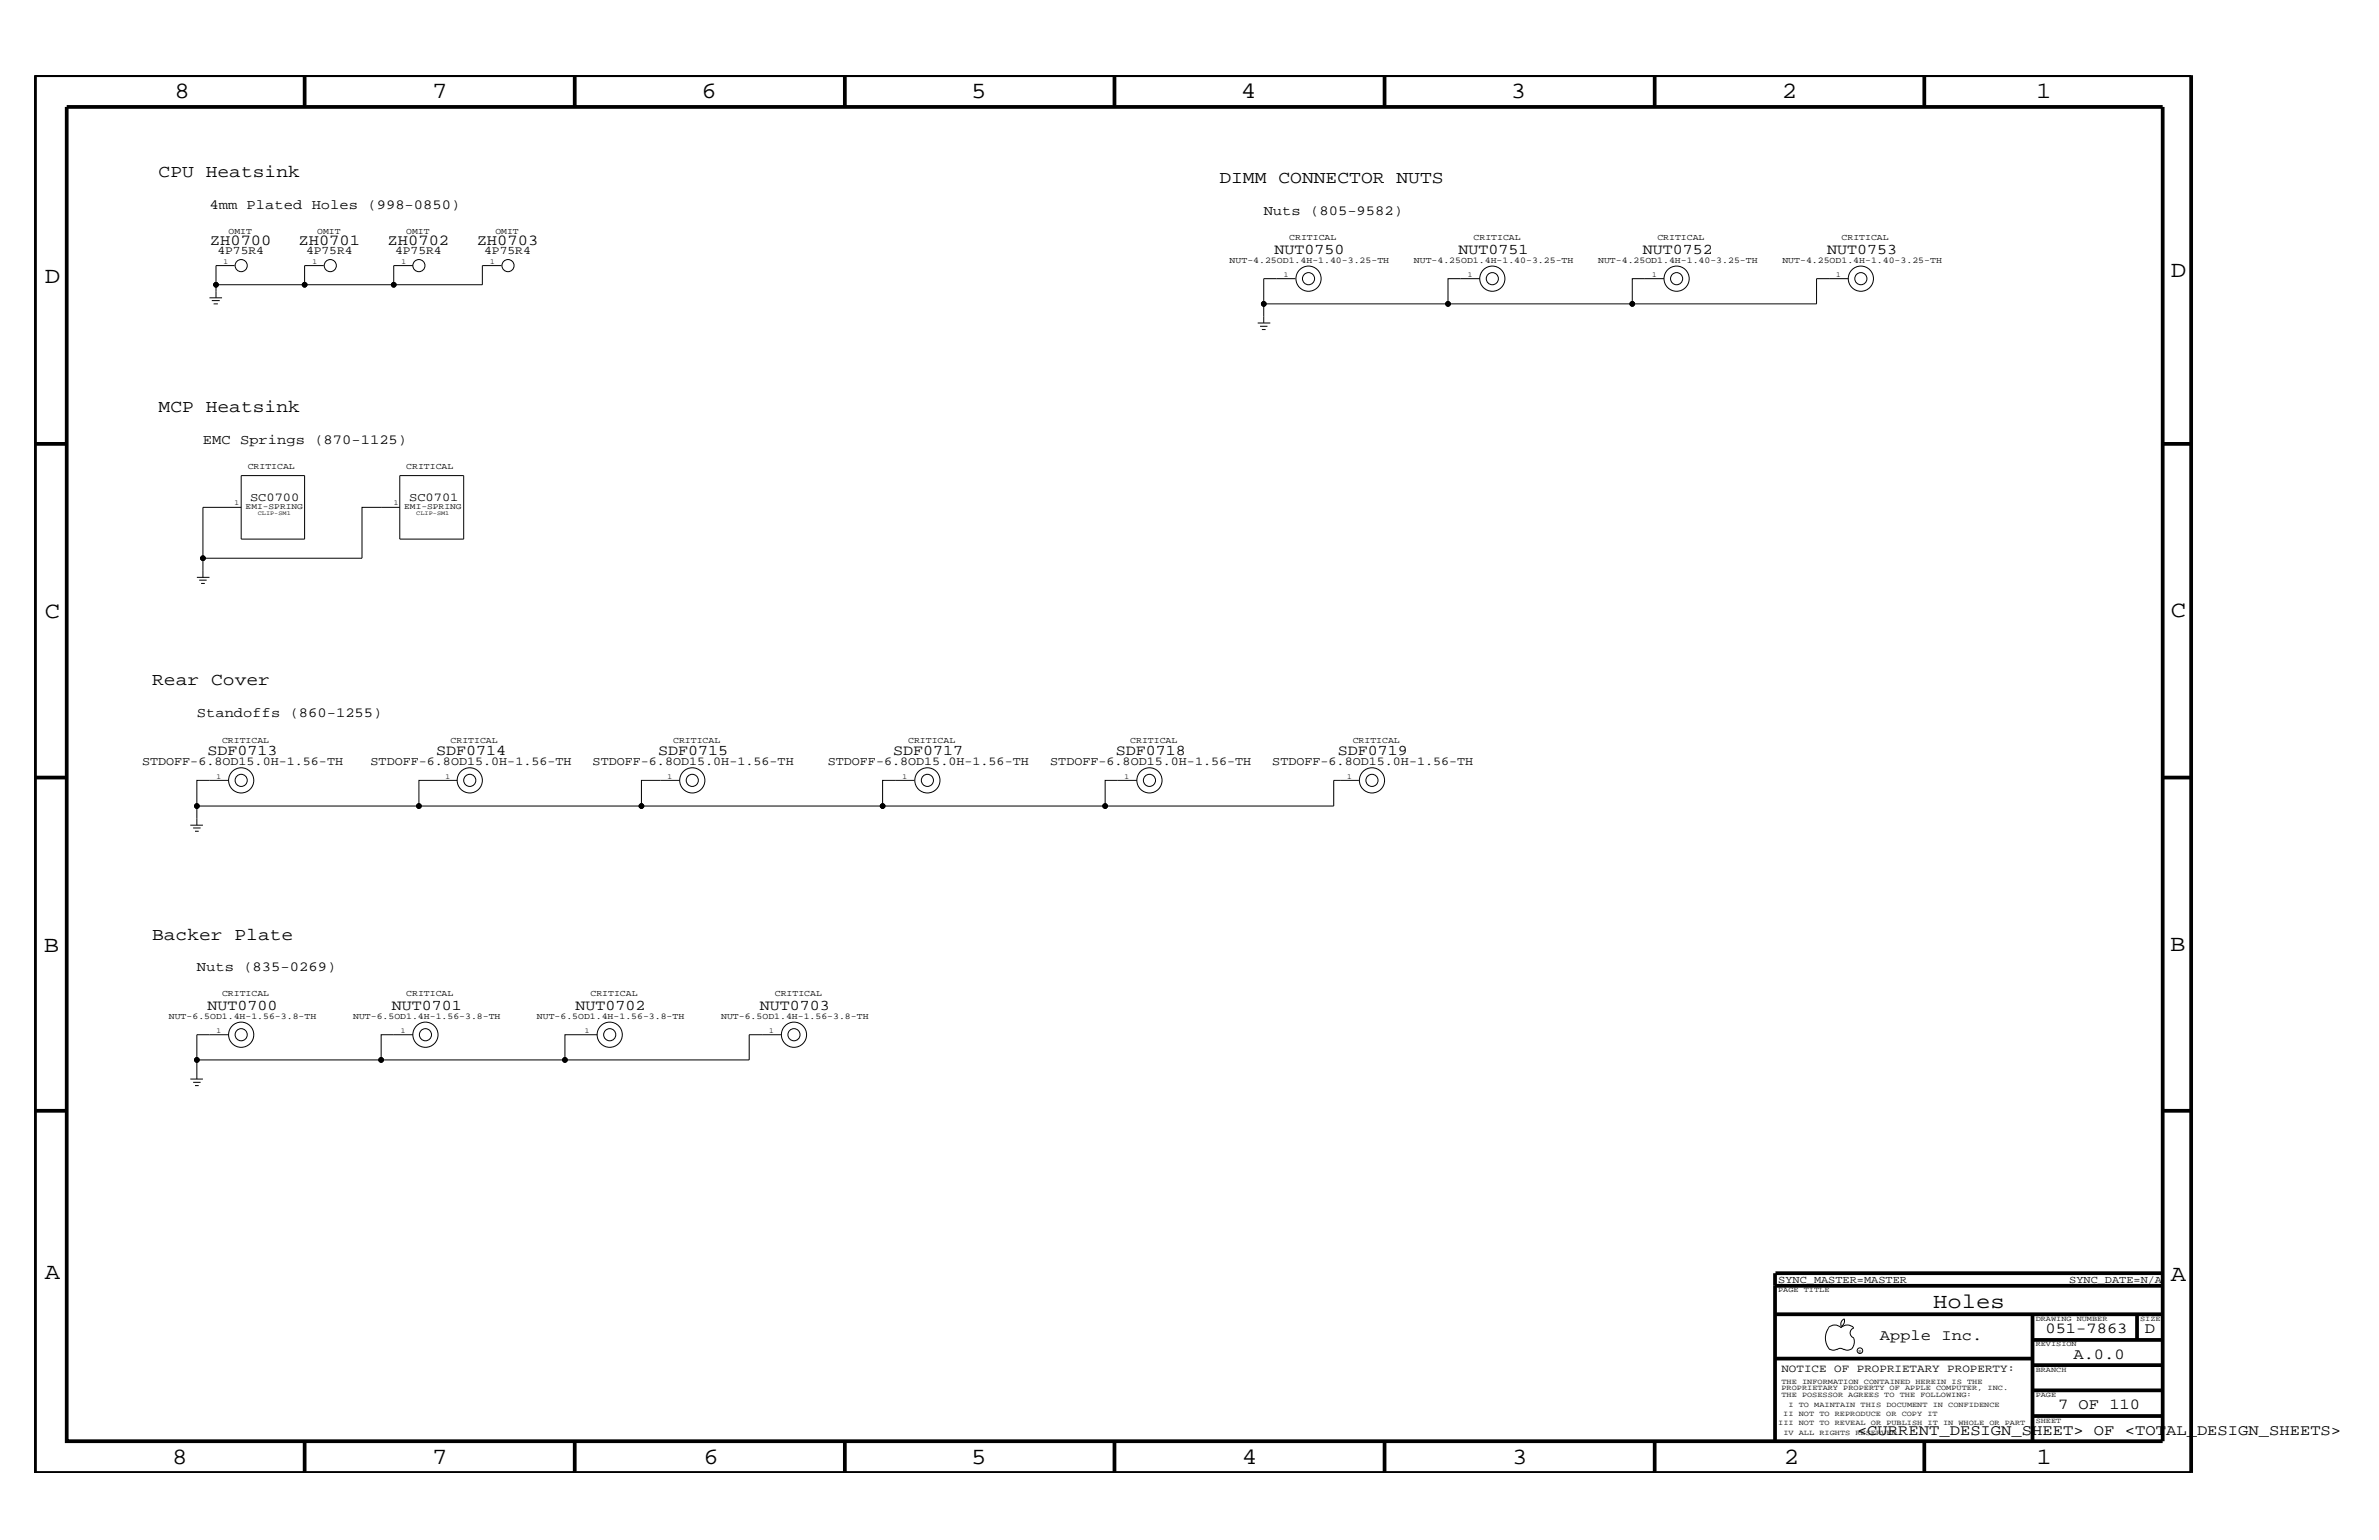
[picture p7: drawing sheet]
<svg xmlns="http://www.w3.org/2000/svg" width="432mm" height="279mm" viewBox="0 0 432 279" stroke-linecap="round" stroke-linejoin="round" font-family="sans-serif">
<defs><g id="words">
<g font-size="4.2">
<text x="31.7" y="17.8">8</text>
<text x="78.4" y="17.8">7</text>
<text x="127.3" y="17.8">6</text>
<text x="176.3" y="17.8">5</text>
<text x="225.2" y="17.8">4</text>
<text x="274.2" y="17.8">3</text>
<text x="323.4" y="17.8">2</text>
<text x="369.6" y="17.8">1</text>
<text x="8.1" y="51.3">D</text>
<text x="394" y="50.3">D</text>
<text x="8.1" y="112.1">C</text>
<text x="394" y="111.9">C</text>
<text x="8" y="172.7">B</text>
<text x="393.9" y="172.5">B</text>
<text x="8.1" y="232">A</text>
<text x="394" y="232.4">A</text>
<text x="31.3" y="265.6">8</text>
<text x="78.4" y="265.6">7</text>
<text x="127.7" y="265.6">6</text>
<text x="176.3" y="265.6">5</text>
<text x="225.4" y="265.6">4</text>
<text x="274.5" y="265.6">3</text>
<text x="323.8" y="265.6">2</text>
<text x="369.7" y="265.6">1</text>
</g>
<text font-size="3.9" x="350.9" y="237.3">Holes</text>
<g font-size="3.2">
<text x="28.8" y="32.1">CPU Heatsink</text>
<text x="221.3" y="33.2">DIMM CONNECTOR NUTS</text>
<text x="28.8" y="74.8">MCP Heatsink</text>
<text x="27.6" y="124.3">Rear Cover</text>
<text x="27.6" y="170.5">Backer Plate</text>
</g>
<g font-size="2.8">
<text x="38.1" y="44.5">ZH0700</text>
<text x="54.2" y="44.5">ZH0701</text>
<text x="70.4" y="44.5">ZH0702</text>
<text x="86.5" y="44.5">ZH0703</text>
<text x="341.2" y="243.1">Apple Inc.</text>
<text x="371.3" y="241.9">051-7863</text>
<text x="389.3" y="241.9">D</text>
<text x="376.3" y="246.5">A.0.0</text>
<text x="373.5" y="255.7">7 OF 110</text>
<text x="337.1" y="260.4">&lt;CURRENT_DESIGN_SHEET&gt; OF &lt;TOTAL_DESIGN_SHEETS&gt;</text>
</g>
<g font-size="2.7">
<text x="231.3" y="46.2">NUT0750</text>
<text x="264.8" y="46.2">NUT0751</text>
<text x="298.2" y="46.2">NUT0752</text>
<text x="331.6" y="46.2">NUT0753</text>
<text x="37.7" y="137">SDF0713</text>
<text x="79.2" y="137">SDF0714</text>
<text x="119.5" y="137">SDF0715</text>
<text x="162.1" y="137">SDF0717</text>
<text x="202.5" y="137">SDF0718</text>
<text x="242.8" y="137">SDF0719</text>
<text x="37.7" y="183.3">NUT0700</text>
<text x="71.1" y="183.3">NUT0701</text>
<text x="104.5" y="183.3">NUT0702</text>
<text x="137.9" y="183.3">NUT0703</text>
</g>
<g font-size="2.5">
<text x="38" y="37.9">4mm Plated Holes (998-0850)</text>
<text x="229.4" y="39.1">Nuts (805-9582)</text>
<text x="36.8" y="80.5">EMC Springs (870-1125)</text>
<text x="35.7" y="130.1">Standoffs (860-1255)</text>
<text x="35.7" y="176.2">Nuts (835-0269)</text>
</g>
<g font-size="2.2">
<text x="45.4" y="90.9">SC0700</text>
<text x="74.3" y="90.9">SC0701</text>
<text x="25.8" y="138.9">STDOFF-6.8OD15.0H-1.56-TH</text>
<text x="67.3" y="138.9">STDOFF-6.8OD15.0H-1.56-TH</text>
<text x="107.6" y="138.9">STDOFF-6.8OD15.0H-1.56-TH</text>
<text x="150.2" y="138.9">STDOFF-6.8OD15.0H-1.56-TH</text>
<text x="190.6" y="138.9">STDOFF-6.8OD15.0H-1.56-TH</text>
<text x="230.9" y="138.9">STDOFF-6.8OD15.0H-1.56-TH</text>
</g>
<g font-size="2.1">
<text x="39.5" y="46.2">4P75R4</text>
<text x="55.5" y="46.2">4P75R4</text>
<text x="71.7" y="46.2">4P75R4</text>
<text x="87.9" y="46.2">4P75R4</text>
</g>
<text font-size="2" x="323.3" y="248.9">NOTICE OF PROPRIETARY PROPERTY:</text>
<g font-size="1.9">
<text x="322.8" y="232.7">SYNC_MASTER=MASTER</text>
<text x="375.6" y="232.7">SYNC_DATE=N/A</text>
</g>
<g font-size="1.6">
<text x="41.5" y="42.4">OMIT</text>
<text x="57.6" y="42.4">OMIT</text>
<text x="73.7" y="42.4">OMIT</text>
<text x="89.9" y="42.4">OMIT</text>
<text x="223.2" y="47.8">NUT-4.25OD1.4H-1.40-3.25-TH</text>
<text x="234" y="43.6">CRITICAL</text>
<text x="256.6" y="47.8">NUT-4.25OD1.4H-1.40-3.25-TH</text>
<text x="267.5" y="43.6">CRITICAL</text>
<text x="290.1" y="47.8">NUT-4.25OD1.4H-1.40-3.25-TH</text>
<text x="300.8" y="43.6">CRITICAL</text>
<text x="323.5" y="47.8">NUT-4.25OD1.4H-1.40-3.25-TH</text>
<text x="334.3" y="43.6">CRITICAL</text>
<text x="45" y="85.1">CRITICAL</text>
<text x="73.7" y="85.1">CRITICAL</text>
<text x="40.3" y="134.7">CRITICAL</text>
<text x="81.8" y="134.7">CRITICAL</text>
<text x="122.2" y="134.7">CRITICAL</text>
<text x="164.8" y="134.7">CRITICAL</text>
<text x="205.1" y="134.7">CRITICAL</text>
<text x="245.5" y="134.7">CRITICAL</text>
<text x="30.6" y="184.9">NUT-6.5OD1.4H-1.56-3.8-TH</text>
<text x="40.3" y="180.8">CRITICAL</text>
<text x="64.1" y="184.9">NUT-6.5OD1.4H-1.56-3.8-TH</text>
<text x="73.7" y="180.8">CRITICAL</text>
<text x="97.5" y="184.9">NUT-6.5OD1.4H-1.56-3.8-TH</text>
<text x="107.2" y="180.8">CRITICAL</text>
<text x="130.9" y="184.9">NUT-6.5OD1.4H-1.56-3.8-TH</text>
<text x="140.6" y="180.8">CRITICAL</text>
</g>
<g font-size="1.5">
<text x="44.6" y="92.3">EMI-SPRING</text>
<text x="73.4" y="92.3">EMI-SPRING</text>
</g>
<g font-size="1.4">
<text x="40.6" y="47.9">1</text>
<text x="56.7" y="47.9">1</text>
<text x="72.9" y="47.9">1</text>
<text x="89" y="47.9">1</text>
<text x="233" y="50.3">1</text>
<text x="266.4" y="50.3">1</text>
<text x="299.9" y="50.3">1</text>
<text x="333.2" y="50.3">1</text>
<text x="42.6" y="91.6">1</text>
<text x="71.5" y="91.6">1</text>
<text x="39.3" y="141.4">1</text>
<text x="80.9" y="141.4">1</text>
<text x="121.2" y="141.4">1</text>
<text x="163.8" y="141.4">1</text>
<text x="204.1" y="141.4">1</text>
<text x="244.5" y="141.4">1</text>
<text x="39.3" y="187.5">1</text>
<text x="72.7" y="187.5">1</text>
<text x="106.2" y="187.5">1</text>
<text x="139.6" y="187.5">1</text>
<text x="322.7" y="234.4">PAGE TITLE</text>
<text x="369.5" y="239.6">DRAWING NUMBER</text>
<text x="388.5" y="239.6">SIZE</text>
<text x="369.5" y="244.2">REVISION</text>
<text x="323.3" y="251.1">THE INFORMATION CONTAINED HEREIN IS THE</text>
<text x="369.5" y="248.9">BRANCH</text>
<text x="323.3" y="253.4">THE POSESSOR AGREES TO THE FOLLOWING:</text>
<text x="323.3" y="252.3">PROPRIETARY PROPERTY OF APPLE COMPUTER, INC.</text>
<text x="323.7" y="256.9">II NOT TO REPRODUCE OR COPY IT</text>
<text x="324.6" y="255.2">I TO MAINTAIN THIS DOCUMENT IN CONFIDENCE</text>
<text x="369.5" y="253.4">PAGE</text>
<text x="322.7" y="258.6">III NOT TO REVEAL OR PUBLISH IT IN WHOLE OR PART</text>
<text x="323.7" y="260.4">IV ALL RIGHTS RESERVED</text>
<text x="369.5" y="258.1">SHEET</text>
</g>
<g font-size="1.1">
<text x="46.8" y="93.4">CLIP-SM1</text>
<text x="75.6" y="93.4">CLIP-SM1</text>
</g>
<text font-size=".9" x="337.3" y="245.4">R</text>
</g></defs>
<g fill="none" stroke="#000" stroke-width=".18">
<path d="M38 54h2.3M38.4 54.5h1.5M38.8 55.1h.7M42.6 48.2h-3.4v5.8M58.8 48.2h-3.5v3.5M74.9 48.2h-3.4v3.5M91 48.2h-3.4v3.5h-48.4M228.3 58.6h2.3M228.7 59.2h1.4M229 59.8h.7M229.4 55.1v3.5M235.1 50.6h-5.7v4.5h33.4"/>
<path d="M268.6 50.6h-5.8v4.5h33.5M302 50.6h-5.7v4.5h33.4v-4.5h5.8M43.8 86.3h11.5v11.5h-11.5zM43.8 92h-7v9.3M72.6 92h-6.9v9.3h-28.9v3.5M72.6 86.3h11.6v11.5h-11.6zM35.7 104.8h2.3M36.2 105.3h1.3M36.5 105.9h.7M34.5 149.7h2.3M35.1 150.2h1.3M35.4 150.8h.7"/>
<path d="M35.7 146.2h40.3M41.5 141.6h-5.8v8.1M83 141.6h-7v4.6h40.4M123.4 141.6h-7v4.6h43.8M166 141.6h-5.8v4.6h40.4M206.3 141.6h-5.7v4.6h41.5v-4.6h4.5M34.5 195.8h2.3M35.1 196.4h1.3M35.4 197h.7M35.7 192.3v3.5M41.5 187.7h-5.8v4.6h33.5M74.9 187.7h-5.7v4.6h33.3"/>
<path d="M108.4 187.7h-5.9v4.6h33.5v-4.6h5.7M334.7 239.3l.1 .3a1.19 1.19 0 0 1-.6 1.1M334.8 239.3a1.02 1.02 0 0 0-.6 1.3M331.9 240.9a1.61 1.61 0 0 1 2.3 0 1.58 1.58 0 0 1 2.3 0M331.9 241a3.1 3.1 0 0 0 .2 3.9M332.1 244.8l.7 .2 .6-.2M333.4 244.9l.6-.3 .7 .3M334.6 244.8l.7 .2 .7-.2M336.5 242.8l.1 .6a1.95 1.95 0 0 1-.6 1.4M336.5 240.9a.93 .93 0 0 0-.7 .9 .93 .93 0 0 0 .7 .9"/>
<circle cx="39.2" cy="51.7" r=".42"/>
<circle cx="43.8" cy="48.2" r="1.1"/>
<circle cx="55.3" cy="51.7" r=".42"/>
<circle cx="59.9" cy="48.2" r="1.1"/>
<circle cx="71.5" cy="51.7" r=".42"/>
<circle cx="76" cy="48.2" r="1.1"/>
<circle cx="92.2" cy="48.2" r="1.1"/>
<circle cx="229.4" cy="55.1" r=".42"/>
<circle cx="237.5" cy="50.6" r="2.29"/>
<circle cx="237.5" cy="50.6" r="1.1"/>
<circle cx="262.8" cy="55.1" r=".42"/>
<circle cx="270.9" cy="50.6" r="2.29"/>
<circle cx="270.9" cy="50.6" r="1.1"/>
<circle cx="296.3" cy="55.1" r=".42"/>
<circle cx="304.3" cy="50.6" r="2.29"/>
<circle cx="304.3" cy="50.6" r="1.1"/>
<circle cx="337.8" cy="50.6" r="2.29"/>
<circle cx="337.8" cy="50.6" r="1.1"/>
<circle cx="36.8" cy="101.3" r=".42"/>
<circle cx="35.7" cy="146.2" r=".42"/>
<circle cx="43.8" cy="141.6" r="2.29"/>
<circle cx="43.8" cy="141.6" r="1.1"/>
<circle cx="76" cy="146.2" r=".42"/>
<circle cx="85.3" cy="141.6" r="2.29"/>
<circle cx="85.3" cy="141.6" r="1.1"/>
<circle cx="116.4" cy="146.2" r=".42"/>
<circle cx="125.7" cy="141.6" r="2.29"/>
<circle cx="125.7" cy="141.6" r="1.1"/>
<circle cx="160.2" cy="146.2" r=".42"/>
<circle cx="168.3" cy="141.6" r="2.29"/>
<circle cx="168.3" cy="141.6" r="1.1"/>
<circle cx="200.6" cy="146.2" r=".42"/>
<circle cx="208.6" cy="141.6" r="2.29"/>
<circle cx="208.6" cy="141.6" r="1.1"/>
<circle cx="249" cy="141.6" r="2.29"/>
<circle cx="249" cy="141.6" r="1.1"/>
<circle cx="35.7" cy="192.3" r=".42"/>
<circle cx="43.8" cy="187.7" r="2.29"/>
<circle cx="43.8" cy="187.7" r="1.1"/>
<circle cx="69.2" cy="192.3" r=".42"/>
<circle cx="77.2" cy="187.7" r="2.29"/>
<circle cx="77.2" cy="187.7" r="1.1"/>
<circle cx="102.5" cy="192.3" r=".42"/>
<circle cx="110.7" cy="187.7" r="2.29"/>
<circle cx="110.7" cy="187.7" r="1.1"/>
<circle cx="144.1" cy="187.7" r="2.29"/>
<circle cx="144.1" cy="187.7" r="1.1"/>
<circle cx="337.6" cy="245.1" r=".51"/>
</g>
<g fill="none" stroke="#000" stroke-width=".68" stroke-linecap="butt">
<path d="M6.4 13.6h391.3v253.6h-391.3zM12.1 19.4h380.4v242.1h-380.4zM55.3 13.6v5.8M104.3 13.6v5.8M153.3 13.6v5.8M202.3 13.6v5.8M251.3 13.6v5.8M300.3 13.6v5.8M349.3 13.6v5.8M6.4 80.5h5.7M392.5 80.5h5.2M6.4 141.1h5.7"/>
<path d="M392.5 141.1h5.2M6.4 201.5h5.7M392.5 201.5h5.2M322.2 231v30.5M322.2 233.3h70.3M322.2 238.4h70.3M322.3 231h70.2M368.9 238.4v23.1M387.9 238.4v4.7M322.2 246.5h46.7M368.9 256.9h23.6M368.9 252.2h23.6"/>
<path d="M368.9 247.7h23.6M368.9 243.1h23.6M55.3 261.5v5.7M104.3 261.5v5.7M153.3 261.5v5.7M202.3 261.7v5.5M251.3 261.5v5.7M300.3 261.5v5.7M349.3 261.5v5.7"/>
</g>
<g fill="#000">
<circle cx="39.2" cy="51.7" r=".42"/>
<circle cx="55.3" cy="51.7" r=".42"/>
<circle cx="71.5" cy="51.7" r=".42"/>
<circle cx="229.4" cy="55.1" r=".42"/>
<circle cx="262.8" cy="55.1" r=".42"/>
<circle cx="296.3" cy="55.1" r=".42"/>
<circle cx="36.8" cy="101.3" r=".42"/>
<circle cx="35.7" cy="146.2" r=".42"/>
<circle cx="76" cy="146.2" r=".42"/>
<circle cx="116.4" cy="146.2" r=".42"/>
<circle cx="160.2" cy="146.2" r=".42"/>
<circle cx="200.6" cy="146.2" r=".42"/>
<circle cx="35.7" cy="192.3" r=".42"/>
<circle cx="69.2" cy="192.3" r=".42"/>
<circle cx="102.5" cy="192.3" r=".42"/>
</g>
<use href="#words"/>
</svg>
